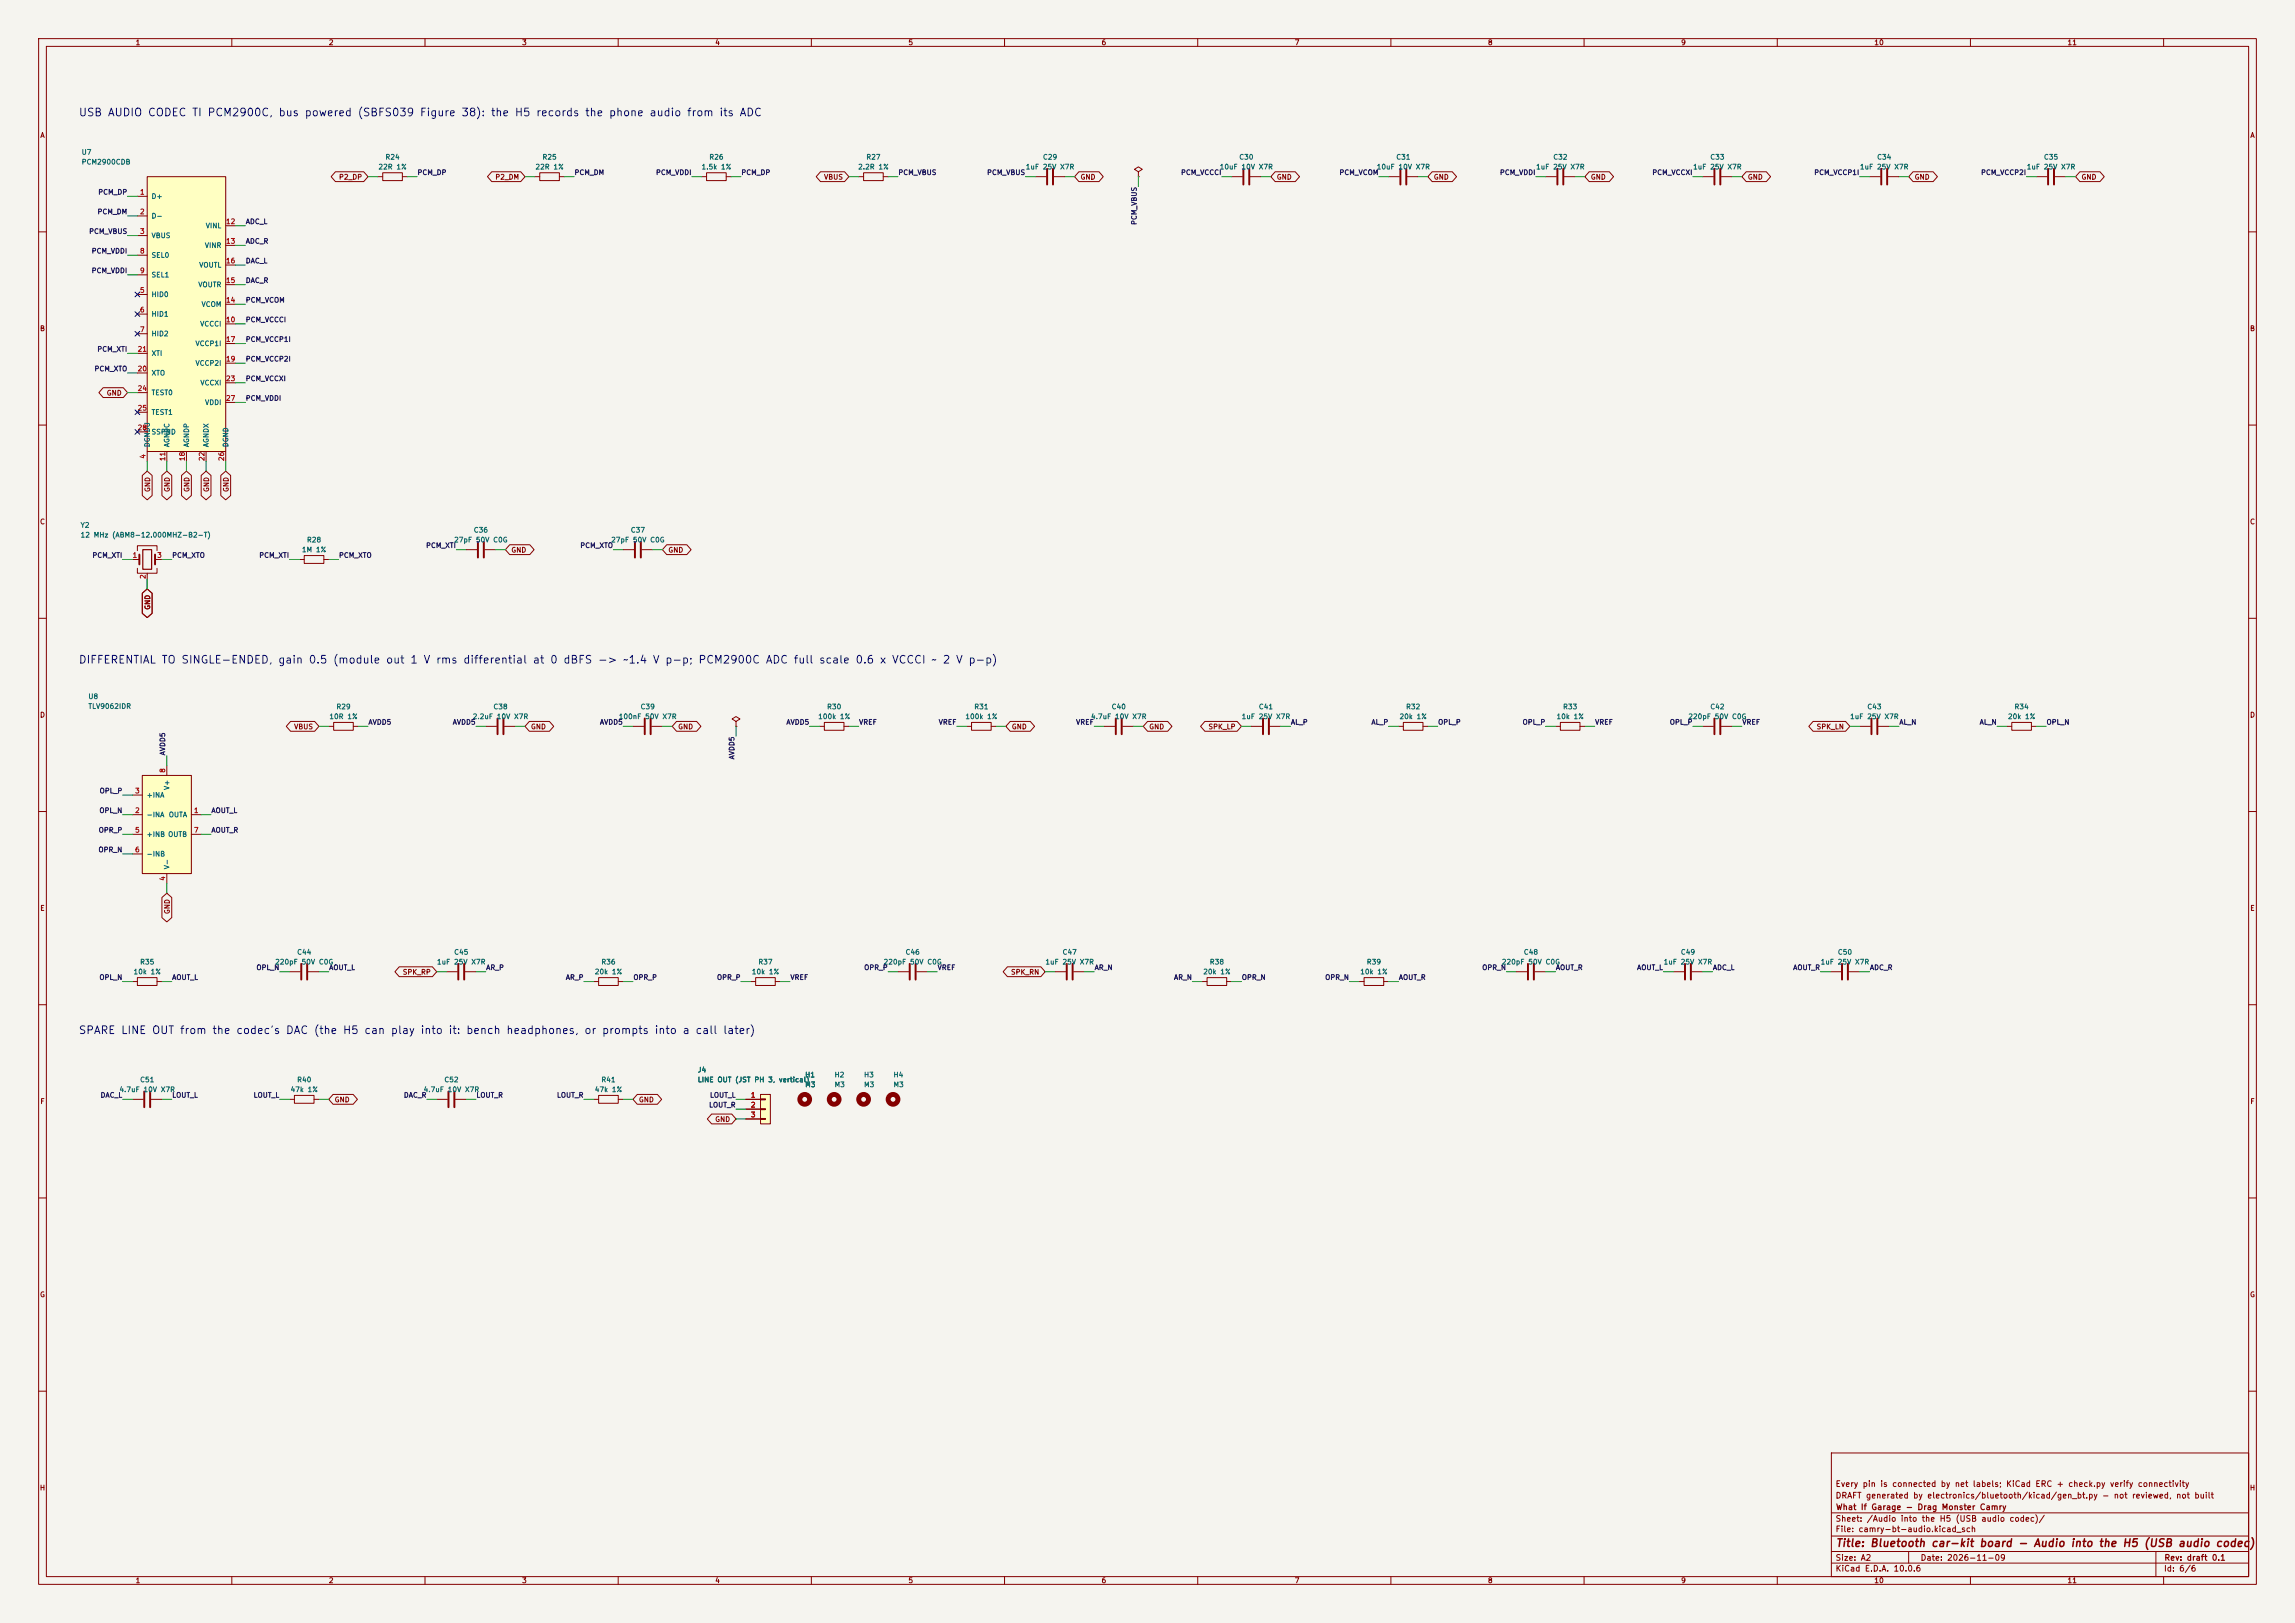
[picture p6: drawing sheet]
<svg xmlns="http://www.w3.org/2000/svg" width="594mm" height="420mm" viewBox="0 0 594 420" stroke-linecap="round" stroke-linejoin="round" font-family="sans-serif">
<defs><g id="words">
<g font-size="2" fill="#0000c2">
<text x="20.2" y="30.6">USB AUDIO CODEC TI PCM2900C, bus powered (SBFS039 Figure 38): the H5 records the phone audio from its ADC</text>
<text x="20.2" y="172.2">DIFFERENTIAL TO SINGLE-ENDED, gain 0.5 (module out 1 V rms differential at 0 dBFS -&gt; ~1.4 V p-p; PCM2900C ADC full scale 0.6 x VCCCI ~ 2 V p-p)</text>
<text x="20.2" y="268.1">SPARE LINE OUT from the codec's DAC (the H5 can play into it: bench headphones, or prompts into a call later)</text>
</g>
<text font-size="2" fill="#840000" x="475" y="400.8">Title: Bluetooth car-kit board - Audio into the H5 (USB audio codec)</text>
<g font-size="1.5" fill="#840000">
<text x="475" y="388.1">DRAFT generated by electronics/bluetooth/kicad/gen_bt.py - not reviewed, not built</text>
<text x="475" y="385.1">Every pin is connected by net labels; KiCad ERC + check.py verify connectivity</text>
<text x="475" y="394.1">Sheet: /Audio into the H5 (USB audio codec)/</text>
<text x="475.1" y="391.1">What If Garage - Drag Monster Camry</text>
<text x="475" y="396.8">File: camry-bt-audio.kicad_sch</text>
<text x="475" y="407">KiCad E.D.A. 10.0.6</text>
<text x="475" y="404.2">Size: A2</text>
<text x="497" y="404.2">Date: 2026-11-09</text>
<text x="560" y="407">Id: 6/6</text>
<text x="560.1" y="404.2">Rev: draft 0.1</text>
</g>
<g font-size="1.3" fill="#840000">
<text x="35" y="12">1</text>
<text x="85" y="12">2</text>
<text x="135" y="12">3</text>
<text x="185" y="12">4</text>
<text x="235" y="12">5</text>
<text x="285" y="12">6</text>
<text x="335" y="12">7</text>
<text x="385" y="12">8</text>
<text x="435" y="12">9</text>
<text x="485" y="12">10</text>
<text x="535" y="12">11</text>
<text x="10.3" y="36">A</text>
<text x="582.3" y="36">A</text>
<text x="87.6" y="46.8">P2_DP</text>
<text x="128.1" y="46.8">P2_DM</text>
<text x="213.2" y="46.8">VBUS</text>
<text x="279.5" y="46.8">GND</text>
<text x="330.3" y="46.8">GND</text>
<text x="371" y="46.8">GND</text>
<text x="411.6" y="46.8">GND</text>
<text x="452.3" y="46.8">GND</text>
<text x="495.4" y="46.8">GND</text>
<text x="538.6" y="46.8">GND</text>
<text x="10.2" y="86">B</text>
<text x="582.2" y="86">B</text>
<text x="27.5" y="102.7">GND</text>
<text x="39.2" y="127.4" transform="rotate(-90 39.2 127.4)">GND</text>
<text x="44.2" y="127.4" transform="rotate(-90 44.2 127.4)">GND</text>
<text x="49.3" y="127.4" transform="rotate(-90 49.3 127.4)">GND</text>
<text x="54.4" y="127.4" transform="rotate(-90 54.4 127.4)">GND</text>
<text x="59.5" y="127.4" transform="rotate(-90 59.5 127.4)">GND</text>
<text x="10.2" y="136">C</text>
<text x="582.2" y="136">C</text>
<text x="132.2" y="143.3">GND</text>
<text x="172.9" y="143.3">GND</text>
<text x="39.2" y="157.9" transform="rotate(-90 39.2 157.9)">GND</text>
<text x="10.2" y="186">D</text>
<text x="582.2" y="186">D</text>
<text x="76" y="189">VBUS</text>
<text x="137.3" y="189">GND</text>
<text x="175.4" y="189">GND</text>
<text x="261.8" y="189">GND</text>
<text x="297.3" y="189">GND</text>
<text x="312.6" y="189">SPK_LP</text>
<text x="470.1" y="189">SPK_LN</text>
<text x="10.3" y="236">E</text>
<text x="44.2" y="236.7" transform="rotate(-90 44.2 236.7)">GND</text>
<text x="582.3" y="236">E</text>
<text x="104.1" y="252.5">SPK_RP</text>
<text x="261.5" y="252.5">SPK_RN</text>
<text x="10.3" y="286">F</text>
<text x="86.5" y="285.5">GND</text>
<text x="165.2" y="285.5">GND</text>
<text x="582.3" y="286">F</text>
<text x="185" y="290.6">GND</text>
<text x="10.2" y="336">G</text>
<text x="582.2" y="336">G</text>
<text x="10.2" y="386">H</text>
<text x="582.2" y="386">H</text>
<text x="35" y="410">1</text>
<text x="85" y="410">2</text>
<text x="135" y="410">3</text>
<text x="185" y="410">4</text>
<text x="235" y="410">5</text>
<text x="285" y="410">6</text>
<text x="335" y="410">7</text>
<text x="385" y="410">8</text>
<text x="435" y="410">9</text>
<text x="485" y="410">10</text>
<text x="535" y="410">11</text>
</g>
<g font-size="1.3" fill="#006464">
<text x="21" y="40.3">U7</text>
<text x="99.6" y="41.6">R24</text>
<text x="140.3" y="41.6">R25</text>
<text x="183.4" y="41.6">R26</text>
<text x="224.1" y="41.6">R27</text>
<text x="269.8" y="41.6">C29</text>
<text x="320.6" y="41.6">C30</text>
<text x="361.2" y="41.6">C31</text>
<text x="401.9" y="41.6">C32</text>
<text x="442.5" y="41.6">C33</text>
<text x="485.7" y="41.6">C34</text>
<text x="528.9" y="41.6">C35</text>
<text x="21" y="42.9">PCM2900CDB</text>
<text x="97.8" y="44.1">22R 1%</text>
<text x="138.5" y="44.1">22R 1%</text>
<text x="181.5" y="44.1">1.5k 1%</text>
<text x="222" y="44.1">2.2R 1%</text>
<text x="265.4" y="44.1">1uF 25V X7R</text>
<text x="315.6" y="44.1">10uF 10V X7R</text>
<text x="356.2" y="44.1">10uF 10V X7R</text>
<text x="397.4" y="44.1">1uF 25V X7R</text>
<text x="438.1" y="44.1">1uF 25V X7R</text>
<text x="481.3" y="44.1">1uF 25V X7R</text>
<text x="524.4" y="44.1">1uF 25V X7R</text>
<text x="39.1" y="51.8">D+</text>
<text x="39.1" y="56.8">D-</text>
<text x="53.1" y="59.4">VINL</text>
<text x="39.1" y="61.9">VBUS</text>
<text x="52.9" y="64.5">VINR</text>
<text x="39.1" y="67">SEL0</text>
<text x="51.4" y="69.5">VOUTL</text>
<text x="39.1" y="77.2">HID0</text>
<text x="39.1" y="72.1">SEL1</text>
<text x="51.2" y="74.6">VOUTR</text>
<text x="39.1" y="82.2">HID1</text>
<text x="52" y="79.7">VCOM</text>
<text x="39.1" y="87.3">HID2</text>
<text x="50.5" y="89.9">VCCP1I</text>
<text x="51.7" y="84.8">VCCCI</text>
<text x="39.1" y="92.4">XTI</text>
<text x="50.5" y="94.9">VCCP2I</text>
<text x="39.1" y="97.5">XTO</text>
<text x="51.7" y="100">VCCXI</text>
<text x="39.1" y="102.6">TEST0</text>
<text x="39.1" y="107.6">TEST1</text>
<text x="52.9" y="105.1">VDDI</text>
<text x="39.1" y="112.7">SSPND</text>
<text x="39.1" y="115.9" transform="rotate(-90 39.1 115.9)">DGNDU</text>
<text x="44.1" y="115.9" transform="rotate(-90 44.1 115.9)">AGNDC</text>
<text x="49.2" y="115.9" transform="rotate(-90 49.2 115.9)">AGNDP</text>
<text x="54.3" y="115.9" transform="rotate(-90 54.3 115.9)">AGNDX</text>
<text x="59.4" y="115.9" transform="rotate(-90 59.4 115.9)">DGND</text>
<text x="20.7" y="136.9">Y2</text>
<text x="20.7" y="139.4">12 MHz (ABM8-12.000MHZ-B2-T)</text>
<text x="78" y="143.2">1M 1%</text>
<text x="79.3" y="140.7">R28</text>
<text x="117.4" y="140.7">27pF 50V C0G</text>
<text x="122.5" y="138.1">C36</text>
<text x="158" y="140.7">27pF 50V C0G</text>
<text x="163.1" y="138.1">C37</text>
<text x="22.7" y="181.2">U8</text>
<text x="22.7" y="183.7">TLV9062IDR</text>
<text x="86.9" y="183.8">R29</text>
<text x="127.6" y="183.8">C38</text>
<text x="165.7" y="183.8">C39</text>
<text x="213.9" y="183.8">R30</text>
<text x="252" y="183.8">R31</text>
<text x="287.6" y="183.8">C40</text>
<text x="325.7" y="183.8">C41</text>
<text x="363.8" y="183.8">R32</text>
<text x="404.4" y="183.8">R33</text>
<text x="442.5" y="183.8">C42</text>
<text x="483.2" y="183.8">C43</text>
<text x="521.3" y="183.8">R34</text>
<text x="85.1" y="186.4">10R 1%</text>
<text x="122.2" y="186.4">2.2uF 10V X7R</text>
<text x="160" y="186.4">100nF 50V X7R</text>
<text x="211.6" y="186.4">100k 1%</text>
<text x="249.7" y="186.4">100k 1%</text>
<text x="282.2" y="186.4">4.7uF 10V X7R</text>
<text x="321.2" y="186.4">1uF 25V X7R</text>
<text x="362.1" y="186.4">20k 1%</text>
<text x="402.7" y="186.4">10k 1%</text>
<text x="436.8" y="186.4">220pF 50V C0G</text>
<text x="478.7" y="186.4">1uF 25V X7R</text>
<text x="519.6" y="186.4">20k 1%</text>
<text x="37.8" y="206.7">+INA</text>
<text x="44.1" y="204.6" transform="rotate(-90 44.1 204.6)">V+</text>
<text x="37.8" y="211.8">-INA</text>
<text x="43.6" y="211.8">OUTA</text>
<text x="37.8" y="216.9">+INB OUTB</text>
<text x="37.8" y="221.9">-INB</text>
<text x="44.1" y="225.1" transform="rotate(-90 44.1 225.1)">V-</text>
<text x="36.1" y="249.9">R35</text>
<text x="71.1" y="249.9">220pF 50V C0G</text>
<text x="76.8" y="247.3">C44</text>
<text x="113" y="249.9">1uF 25V X7R</text>
<text x="117.4" y="247.3">C45</text>
<text x="155.5" y="249.9">R36</text>
<text x="196.1" y="249.9">R37</text>
<text x="228.6" y="249.9">220pF 50V C0G</text>
<text x="234.2" y="247.3">C46</text>
<text x="270.4" y="249.9">1uF 25V X7R</text>
<text x="274.9" y="247.3">C47</text>
<text x="313" y="249.9">R38</text>
<text x="353.6" y="249.9">R39</text>
<text x="388.6" y="249.9">220pF 50V C0G</text>
<text x="394.3" y="247.3">C48</text>
<text x="430.5" y="249.9">1uF 25V X7R</text>
<text x="434.9" y="247.3">C49</text>
<text x="471.1" y="249.9">1uF 25V X7R</text>
<text x="475.5" y="247.3">C50</text>
<text x="34.4" y="252.4">10k 1%</text>
<text x="153.8" y="252.4">20k 1%</text>
<text x="194.5" y="252.4">10k 1%</text>
<text x="311.3" y="252.4">20k 1%</text>
<text x="351.9" y="252.4">10k 1%</text>
<text x="36.1" y="280.4">C51</text>
<text x="76.8" y="280.4">R40</text>
<text x="114.9" y="280.4">C52</text>
<text x="155.5" y="280.4">R41</text>
<text x="180.5" y="277.8">J4</text>
<text x="180.5" y="280.4">LINE OUT (JST PH 3, vertical)</text>
<text x="208.3" y="279.1">H1</text>
<text x="208.3" y="281.6">M3</text>
<text x="215.9" y="279.1">H2</text>
<text x="215.9" y="281.6">M3</text>
<text x="223.5" y="279.1">H3</text>
<text x="223.5" y="281.6">M3</text>
<text x="231.1" y="279.1">H4</text>
<text x="231.1" y="281.6">M3</text>
<text x="30.8" y="282.9">4.7uF 10V X7R</text>
<text x="75.1" y="282.9">47k 1%</text>
<text x="109.5" y="282.9">4.7uF 10V X7R</text>
<text x="153.8" y="282.9">47k 1%</text>
</g>
<g font-size="1.3" fill="#0f0f0f">
<text x="107.9" y="45.6">PCM_DP</text>
<text x="148.6" y="45.6">PCM_DM</text>
<text x="169.7" y="45.6">PCM_VDDI</text>
<text x="191.7" y="45.6">PCM_DP</text>
<text x="232.4" y="45.6">PCM_VBUS</text>
<text x="255.3" y="45.6">PCM_VBUS</text>
<text x="305.5" y="45.6">PCM_VCCCI</text>
<text x="346.5" y="45.6">PCM_VCOM</text>
<text x="388.1" y="45.6">PCM_VDDI</text>
<text x="427.5" y="45.6">PCM_VCCXI</text>
<text x="469.4" y="45.6">PCM_VCCP1I</text>
<text x="512.6" y="45.6">PCM_VCCP2I</text>
<text x="25.3" y="50.7">PCM_DP</text>
<text x="25.1" y="55.8">PCM_DM</text>
<text x="63.5" y="58.3">ADC_L</text>
<text x="294.5" y="58.3" transform="rotate(-90 294.5 58.3)">PCM_VBUS</text>
<text x="22.9" y="60.8">PCM_VBUS</text>
<text x="23.6" y="65.9">PCM_VDDI</text>
<text x="63.5" y="63.4">ADC_R</text>
<text x="23.6" y="71">PCM_VDDI</text>
<text x="63.5" y="68.5">DAC_L</text>
<text x="63.5" y="73.5">DAC_R</text>
<text x="63.5" y="78.6">PCM_VCOM</text>
<text x="63.5" y="83.7">PCM_VCCCI</text>
<text x="63.5" y="88.8">PCM_VCCP1I</text>
<text x="25.1" y="91.3">PCM_XTI</text>
<text x="63.5" y="93.9">PCM_VCCP2I</text>
<text x="24.3" y="96.4">PCM_XTO</text>
<text x="63.5" y="98.9">PCM_VCCXI</text>
<text x="63.5" y="104">PCM_VDDI</text>
<text x="110.1" y="142.1">PCM_XTI</text>
<text x="150.1" y="142.1">PCM_XTO</text>
<text x="23.8" y="144.7">PCM_XTI</text>
<text x="44.4" y="144.7">PCM_XTO</text>
<text x="67" y="144.7">PCM_XTI</text>
<text x="87.6" y="144.7">PCM_XTO</text>
<text x="95.2" y="187.8">AVDD5</text>
<text x="117" y="187.8">AVDD5</text>
<text x="155.1" y="187.8">AVDD5</text>
<text x="203.4" y="187.8">AVDD5</text>
<text x="222.2" y="187.8">VREF</text>
<text x="242.8" y="187.8">VREF</text>
<text x="278.4" y="187.8">VREF</text>
<text x="334" y="187.8">AL_P</text>
<text x="354.8" y="187.8">AL_P</text>
<text x="372.1" y="187.8">OPL_P</text>
<text x="394" y="187.8">OPL_P</text>
<text x="412.7" y="187.8">VREF</text>
<text x="432.1" y="187.8">OPL_P</text>
<text x="450.8" y="187.8">VREF</text>
<text x="491.5" y="187.8">AL_N</text>
<text x="512.2" y="187.8">AL_N</text>
<text x="529.6" y="187.8">OPL_N</text>
<text x="43.1" y="195.6" transform="rotate(-90 43.1 195.6)">AVDD5</text>
<text x="190.4" y="196.7" transform="rotate(-90 190.4 196.7)">AVDD5</text>
<text x="25.7" y="205.6">OPL_P</text>
<text x="25.4" y="215.8">OPR_P</text>
<text x="25.6" y="210.7">OPL_N</text>
<text x="54.6" y="210.7">AOUT_L</text>
<text x="54.6" y="215.8">AOUT_R</text>
<text x="25.4" y="220.9">OPR_N</text>
<text x="66.2" y="251.3">OPL_N</text>
<text x="85.1" y="251.3">AOUT_L</text>
<text x="125.7" y="251.3">AR_P</text>
<text x="223.5" y="251.3">OPR_P</text>
<text x="242.5" y="251.3">VREF</text>
<text x="283.2" y="251.3">AR_N</text>
<text x="383.5" y="251.3">OPR_N</text>
<text x="402.6" y="251.3">AOUT_R</text>
<text x="423.6" y="251.3">AOUT_L</text>
<text x="443.2" y="251.3">ADC_L</text>
<text x="464" y="251.3">AOUT_R</text>
<text x="483.8" y="251.3">ADC_R</text>
<text x="25.6" y="253.9">OPL_N</text>
<text x="44.4" y="253.9">AOUT_L</text>
<text x="146.3" y="253.9">AR_P</text>
<text x="163.8" y="253.9">OPR_P</text>
<text x="185.4" y="253.9">OPR_P</text>
<text x="204.4" y="253.9">VREF</text>
<text x="303.7" y="253.9">AR_N</text>
<text x="321.3" y="253.9">OPR_N</text>
<text x="342.9" y="253.9">OPR_N</text>
<text x="361.9" y="253.9">AOUT_R</text>
<text x="25.9" y="284.4">DAC_L</text>
<text x="44.4" y="284.4">LOUT_L</text>
<text x="65.5" y="284.4">LOUT_L</text>
<text x="104.4" y="284.4">DAC_R</text>
<text x="123.2" y="284.4">LOUT_R</text>
<text x="144" y="284.4">LOUT_R</text>
<text x="183.4" y="286.9">LOUT_R</text>
<text x="183.6" y="284.4">LOUT_L</text>
</g>
<g font-size="1.3" fill="#a90000">
<text x="36.1" y="50.7">1</text>
<text x="36.1" y="55.7">2</text>
<text x="58.4" y="58.3">12</text>
<text x="36.1" y="60.8">3</text>
<text x="36.1" y="65.9">8</text>
<text x="58.4" y="63.4">13</text>
<text x="36.1" y="71">9</text>
<text x="58.4" y="68.4">16</text>
<text x="36.1" y="76.1">5</text>
<text x="58.4" y="73.5">15</text>
<text x="36.1" y="81.1">6</text>
<text x="58.4" y="83.7">10</text>
<text x="58.4" y="78.6">14</text>
<text x="36.1" y="86.2">7</text>
<text x="58.4" y="88.8">17</text>
<text x="35.5" y="91.3">21</text>
<text x="58.4" y="93.8">19</text>
<text x="35.5" y="96.4">20</text>
<text x="35.5" y="101.5">24</text>
<text x="58.4" y="98.9">23</text>
<text x="35.5" y="106.5">25</text>
<text x="58.4" y="104">27</text>
<text x="35.5" y="111.6">28</text>
<text x="38" y="118.8" transform="rotate(-90 38 118.8)">4</text>
<text x="43" y="119.4" transform="rotate(-90 43 119.4)">11</text>
<text x="48.1" y="119.4" transform="rotate(-90 48.1 119.4)">18</text>
<text x="53.2" y="119.4" transform="rotate(-90 53.2 119.4)">22</text>
<text x="58.3" y="119.4" transform="rotate(-90 58.3 119.4)">26</text>
<text x="34.2" y="144.6">1</text>
<text x="38" y="150" transform="rotate(-90 38 150)">2</text>
<text x="40.5" y="144.6">3</text>
<text x="43" y="200.1" transform="rotate(-90 43 200.1)">8</text>
<text x="34.8" y="205.6">3</text>
<text x="34.8" y="210.7">2</text>
<text x="34.8" y="215.8">5</text>
<text x="50.1" y="210.7">1</text>
<text x="50.1" y="215.8">7</text>
<text x="34.8" y="220.8">6</text>
<text x="43" y="228.1" transform="rotate(-90 43 228.1)">4</text>
<text x="194.2" y="284.3">1</text>
<text x="194.2" y="286.9">2</text>
<text x="194.2" y="289.4">3</text>
</g>
</g></defs>
<path d="M0 0h594v420h-594z" fill="#f5f4ef" stroke="#f5f4ef" stroke-width=".26"/>
<g fill="none" stroke="#840000" stroke-width=".26">
<path d="M10 10h574v400h-574zM12 12h570v396h-570zM60 10v2M110 10v2M160 10v2M210 10v2M260 10v2M310 10v2M360 10v2M410 10v2M460 10v2M510 10v2"/>
<path d="M560 10v2M10 60h2M582 60h2M10 110h2M582 110h2M10 160h2M582 160h2M125.7 188h2.8M130.6 188h2.7M190.5 186.7l1-.6-1-.7-1 .7 1 .6v1.3M190.5 188h.1M10 210h2"/>
<path d="M582 210h2M10 260h2M582 260h2M10 310h2M582 310h2M10 360h2M474 376h108v32h-108zM582 360h2M474 397.5h108M474 391.5h108M60 408v2M110 408v2"/>
<path d="M160 408v2M210 408v2M260 408v2M310 408v2M360 408v2M410 408v2M460 408v2M474 404.5h108M474 401.5h108M494 401.5v3M510 408v2M558 401.5v6.5"/>
<path d="M560 408v2"/>
</g>
<path d="M128.8 185.9v4.1M130.3 185.9v4.1" fill="none" stroke="#840000" stroke-width=".51"/>
<path d="M38.1 45.7h20.3v71.1h-20.3z" fill="#ffffc2"/>
<g fill="none" stroke="#840000" stroke-width=".26">
<path d="M35.6 50.8h2.5M35.6 55.9h2.5M38.1 45.7h20.3v71.1h-20.3zM58.4 58.4h2.6M222.2 45.7h1.3M223.5 44.7h5.1v2h-5.1zM228.6 45.7h1.3M268 45.7h2.8M272.8 45.7h2.8M294.6 44.5l1.1-.7-1.1-.6-1 .6 1 .7v1.2M294.6 45.7h.1M318.8 45.7h2.8"/>
<path d="M323.6 45.7h2.8M359.4 45.7h2.8M364.2 45.7h2.8M400 45.7h2.8M404.9 45.7h2.8M35.6 61h2.5M35.6 76.2h2.5M35.6 66h2.5M35.6 71.1h2.5M58.4 63.5h2.6M58.4 78.7h2.6M58.4 73.7h2.6"/>
<path d="M58.4 68.6h2.6M35.6 81.3h2.5M35.6 86.4h2.5M35.6 96.5h2.5M35.6 91.4h2.5M58.4 83.8h2.6M58.4 88.9h2.6M58.4 94h2.6M58.4 99.1h2.6M35.6 101.6h2.5M35.6 106.7h2.5M35.6 111.8h2.5"/>
<path d="M38.1 116.8v2.6M43.2 116.8v2.6M48.3 116.8v2.6M53.3 116.8v2.6M58.4 116.8v2.6M58.4 104.1h2.6M77.5 144.8h1.2M78.7 143.8h5.1v2h-5.1zM83.8 144.8h1.3M120.6 142.2h2.8M125.5 142.2h2.8M161.3 142.2h2.8"/>
<path d="M166.1 142.2h2.8M85.1 188h1.3M86.4 186.9h5v2.1h-5zM91.4 188h1.3M163.8 188h2.8M168.7 188h2.7M212.1 188h1.3M213.4 186.9h5v2.1h-5zM218.4 188h1.3M250.2 188h1.3M251.5 186.9h5v2.1h-5zM256.5 188h1.3"/>
<path d="M285.7 188h2.8M290.6 188h2.8M323.8 188h2.8M328.7 188h2.8M361.9 188h1.3M363.2 186.9h5.1v2.1h-5.1zM368.3 188h1.3M402.6 188h1.3M403.9 186.9h5v2.1h-5zM408.9 188h1.3M481.3 188h2.8M486.2 188h2.7"/>
<path d="M519.4 188h1.3M520.7 186.9h5.1v2.1h-5.1zM525.8 188h1.2M34.3 254h1.3M35.6 253h5v2h-5zM40.6 254h1.3M74.9 251.5h2.8M79.8 251.5h2.7M273 251.5h2.8M277.9 251.5h2.8M311.1 254h1.3M312.4 253h5.1v2h-5.1z"/>
<path d="M317.5 254h1.3M351.8 254h1.3M353.1 253h5v2h-5zM358.1 254h1.3M392.4 251.5h2.8M397.3 251.5h2.7M433.1 251.5h2.8M437.9 251.5h2.8M473.7 251.5h2.8M478.5 251.5h2.8M34.3 284.5h2.8M39.1 284.5h2.8"/>
<path d="M74.9 284.5h1.3M76.2 283.5h5.1v2h-5.1zM81.3 284.5h1.2M113 284.5h2.8M117.9 284.5h2.7"/>
</g>
<g fill="none" stroke="#840000" stroke-width=".51">
<path d="M271 43.7v4.1M272.5 43.7v4.1M321.8 43.7v4.1M323.3 43.7v4.1M362.5 43.7v4.1M364 43.7v4.1M403.1 43.7v4.1M404.6 43.7v4.1M123.7 140.2v4.1M125.2 140.2v4.1M164.3 140.2v4.1M165.9 140.2v4.1"/>
<path d="M166.9 185.9v4.1M168.4 185.9v4.1M288.8 185.9v4.1M290.3 185.9v4.1M326.9 185.9v4.1M328.4 185.9v4.1M484.4 185.9v4.1M485.9 185.9v4.1M78 249.4v4.1M79.5 249.4v4.1M276.1 249.4v4.1M277.6 249.4v4.1"/>
<path d="M395.5 249.4v4.1M397 249.4v4.1M436.1 249.4v4.1M437.6 249.4v4.1M476.8 249.4v4.1M478.3 249.4v4.1M37.3 282.4v4.1M38.9 282.4v4.1M116.1 282.4v4.1M117.6 282.4v4.1"/>
</g>
<g fill="none" stroke="#840000" stroke-width="1.3">
<circle cx="208.3" cy="284.5" r="1.27"/>
<circle cx="215.9" cy="284.5" r="1.27"/>
<circle cx="223.5" cy="284.5" r="1.27"/>
<circle cx="231.1" cy="284.5" r="1.27"/>
</g>
<path d="M196.8 283.2h2.6v7.6h-2.6z" fill="#ffffc2"/>
<g fill="none" stroke="#840000" stroke-width=".26">
<path d="M97.8 45.7h1.3M99.1 44.7h5v2h-5zM104.1 45.7h1.3M138.4 45.7h1.3M139.7 44.7h5.1v2h-5.1zM144.8 45.7h1.2M181.6 45.7h1.3M182.9 44.7h5.1v2h-5.1zM188 45.7h1.2M440.7 45.7h2.8M445.5 45.7h2.8M483.9 45.7h2.8"/>
<path d="M488.7 45.7h2.8M527 45.7h2.8M531.9 45.7h2.8M115.6 251.5h2.8M120.4 251.5h2.8M153.7 254h1.2M154.9 253h5.1v2h-5.1zM160 254h1.3M194.3 254h1.3M195.6 253h5.1v2h-5.1zM200.7 254h1.2M232.4 251.5h2.8"/>
<path d="M237.2 251.5h2.8M153.7 284.5h1.2M154.9 283.5h5.1v2h-5.1zM160 284.5h1.3M193 284.5h3.8M193 287h3.8M193 289.6h3.8M196.8 283.2h2.6v7.6h-2.6zM196.8 284.4h1.3v.2h-1.3zM196.8 286.9h1.3v.2h-1.3zM196.8 289.4h1.3v.3h-1.3z"/>
</g>
<path d="M443.7 43.7v4.1M445.3 43.7v4.1M486.9 43.7v4.1M488.4 43.7v4.1M530.1 43.7v4.1M531.6 43.7v4.1M118.6 249.4v4.1M120.1 249.4v4.1M235.5 249.4v4.1M237 249.4v4.1" fill="none" stroke="#840000" stroke-width=".51"/>
<path d="M36.8 200.7h12.7v25.4h-12.7z" fill="#ffffc2"/>
<g fill="none" stroke="#840000" stroke-width=".26">
<path d="M86.8 44.4h7.3l1.1 1.3-1.1 1.3h-7.3l-1.1-1.3zM127.3 44.4h7.5l1.1 1.3-1.1 1.3h-7.5l-1.1-1.3zM212.4 44.4h6.2l1.1 1.3-1.1 1.3h-6.2l-1.1-1.3zM279.2 44.4h5.2l1.2 1.3-1.2 1.3h-5.2l-1.1-1.3zM330 44.4h5.2l1.2 1.3-1.2 1.3h-5.2l-1.1-1.3zM370.7 44.4h5.2l1.1 1.3-1.1 1.3h-5.2l-1.1-1.3zM411.3 44.4h5.2l1.1 1.3-1.1 1.3h-5.2l-1.1-1.3zM452 44.4h5.2l1.1 1.3-1.1 1.3h-5.2l-1.2-1.3zM495.1 44.4h5.2l1.2 1.3-1.2 1.3h-5.2l-1.1-1.3zM538.3 44.4h5.2l1.1 1.3-1.1 1.3h-5.2l-1.1-1.3zM26.7 100.3h5.2l1.1 1.3-1.1 1.3h-5.2l-1.1-1.3zM36.8 123l1.3-1.1 1.3 1.1v5.2l-1.3 1.1-1.3-1.1z"/>
<path d="M41.9 123l1.3-1.1 1.3 1.1v5.2l-1.3 1.1-1.3-1.1zM47 123l1.3-1.1 1.2 1.1v5.2l-1.2 1.1-1.3-1.1zM52.1 123l1.2-1.1 1.3 1.1v5.2l-1.3 1.1-1.2-1.1zM57.1 123l1.3-1.1 1.3 1.1v5.2l-1.3 1.1-1.3-1.1zM34.3 144.8h1.8M35.6 142.5v-1.3h5v1.3M35.6 147.1v1.2h5v-1.2M36.8 153.5l1.3-1.1 1.3 1.1v5.2l-1.3 1.1-1.3-1.1zM38.1 148.3v1.6M40.1 144.8h1.8M131.9 141h5.2l1.1 1.2-1.1 1.3h-5.2l-1.1-1.3zM172.6 141h5.2l1.1 1.2-1.1 1.3h-5.2l-1.2-1.3z"/>
<path d="M43.2 198.1v2.6M75.2 186.7h6.2l1.1 1.3-1.1 1.2h-6.2l-1.1-1.2zM137 186.7h5.2l1.1 1.3-1.1 1.2h-5.2l-1.1-1.2zM175.1 186.7h5.2l1.1 1.3-1.1 1.2h-5.2l-1.1-1.2zM261.5 186.7h5.2l1.1 1.3-1.1 1.2h-5.2l-1.2-1.2zM297 186.7h5.2l1.1 1.3-1.1 1.2h-5.2l-1.1-1.2zM311.8 186.7h8.4l1.1 1.3-1.1 1.2h-8.4l-1.1-1.2zM440.7 188h2.8M445.5 188h2.8M469.3 186.7h8.4l1.1 1.3-1.1 1.2h-8.4l-1.1-1.2zM34.3 210.8h2.5M34.3 205.7h2.5"/>
<path d="M34.3 215.9h2.5M36.8 200.7h12.7v25.4h-12.7zM49.5 210.8h2.6M49.5 215.9h2.6M34.3 221h2.5M41.9 232.3l1.3-1.2 1.3 1.2v5.2l-1.3 1.1-1.3-1.1zM43.2 226.1v2.5M103.3 250.2h8.6l1.1 1.3-1.1 1.2h-8.6l-1.1-1.2zM260.7 250.2h8.7l1.1 1.3-1.1 1.2h-8.7l-1.1-1.2zM86.2 283.2h5.2l1.1 1.3-1.1 1.3h-5.2l-1.1-1.3zM164.9 283.2h5.2l1.2 1.3-1.2 1.3h-5.2l-1.1-1.3zM184.2 288.3h5.2l1.1 1.3-1.1 1.2h-5.2l-1.1-1.2z"/>
<path d="M193 284.5h3.8M193 287h3.8M193 289.6h3.8"/>
</g>
<path d="M36.1 143.5v2.6M40.1 143.5v2.6M443.7 185.9v4.1M445.3 185.9v4.1" fill="none" stroke="#840000" stroke-width=".51"/>
<path d="M37 142.2h2.2v5.1h-2.2z" fill="none" stroke="#840000" stroke-width=".3"/>
<g fill="none" stroke="#009600" stroke-width=".26">
<path d="M33 55.9h2.6M33 50.8h2.6M61 58.4h2.5M95.2 45.7h2.6M105.4 45.7h2.5M135.9 45.7h2.5M146 45.7h2.6M179.1 45.7h2.5M189.2 45.7h2.6M219.7 45.7h2.5M229.9 45.7h2.5M265.4 45.7h2.6"/>
<path d="M275.6 45.7h2.5M294.6 45.7v2.6M316.2 45.7h2.6M326.4 45.7h2.5M356.9 45.7h2.5M367 45.7h2.6M397.5 45.7h2.5M407.7 45.7h2.5M438.1 45.7h2.6M448.3 45.7h2.5M481.3 45.7h2.6M491.5 45.7h2.5"/>
<path d="M524.5 45.7h2.5M534.7 45.7h2.5M33 61h2.6M33 71.1h2.6M33 66h2.6M61 73.7h2.5M61 78.7h2.5M61 68.6h2.5M61 63.5h2.5M33 96.5h2.6M33 91.4h2.6M61 83.8h2.5"/>
<path d="M61 88.9h2.5M61 94h2.5M61 99.1h2.5M33 101.6h2.6M38.1 119.4v2.5M43.2 119.4v2.5M48.3 119.4v2.5M53.3 119.4v2.5M58.4 119.4v2.5M61 104.1h2.5M31.7 144.8h2.6M38.1 149.9v2.5"/>
<path d="M41.9 144.8h2.5M74.9 144.8h2.6M85.1 144.8h2.5M118.1 142.2h2.5M128.3 142.2h2.5M158.7 142.2h2.6M168.9 142.2h2.5M43.2 195.6v2.5M82.5 188h2.6M92.7 188h2.5M123.2 188h2.5M133.3 188h2.6"/>
<path d="M161.3 188h2.5M171.4 188h2.6M190.5 188v2.5M209.5 188h2.6M219.7 188h2.5M247.6 188h2.6M257.8 188h2.5M283.2 188h2.5M293.4 188h2.5M321.3 188h2.5M331.5 188h2.5M359.4 188h2.5"/>
<path d="M369.6 188h2.5M400 188h2.6M410.2 188h2.5M438.1 188h2.6M448.3 188h2.5M478.8 188h2.5M488.9 188h2.6M516.9 188h2.5M527 188h2.6M31.7 205.7h2.6M31.7 210.8h2.6M31.7 215.9h2.6"/>
<path d="M52.1 210.8h2.5M52.1 215.9h2.5M31.7 221h2.6M43.2 228.6v2.5M31.7 254h2.6M41.9 254h2.5M72.4 251.5h2.5M82.5 251.5h2.6M113 251.5h2.6M123.2 251.5h2.5M151.1 254h2.6M161.3 254h2.5"/>
<path d="M191.8 254h2.5M201.9 254h2.6M229.9 251.5h2.5M240 251.5h2.6M270.5 251.5h2.5M280.7 251.5h2.5M308.6 254h2.5M318.8 254h2.5M349.2 254h2.6M359.4 254h2.5M389.9 251.5h2.5M400 251.5h2.6"/>
<path d="M430.5 251.5h2.6M440.7 251.5h2.5M471.2 251.5h2.5M481.3 251.5h2.6M31.7 284.5h2.6M41.9 284.5h2.5M72.4 284.5h2.5M82.5 284.5h2.6M110.5 284.5h2.5M120.6 284.5h2.6M151.1 284.5h2.6M161.3 284.5h2.5"/>
<path d="M190.5 284.5h2.5M190.5 287h2.5M190.5 289.6h2.5"/>
</g>
<path d="M35 75.6l1.2 1.2M36.2 75.6l-1.2 1.2M35 80.7l1.2 1.2M35 85.8l1.2 1.2M36.2 80.7l-1.2 1.2M36.2 85.8l-1.2 1.2M35 106.1l1.2 1.2M35 111.2l1.2 1.2M36.2 106.1l-1.2 1.2M36.2 111.2l-1.2 1.2" fill="none" stroke="#000084" stroke-width=".26"/>
<use href="#words"/>
</svg>
